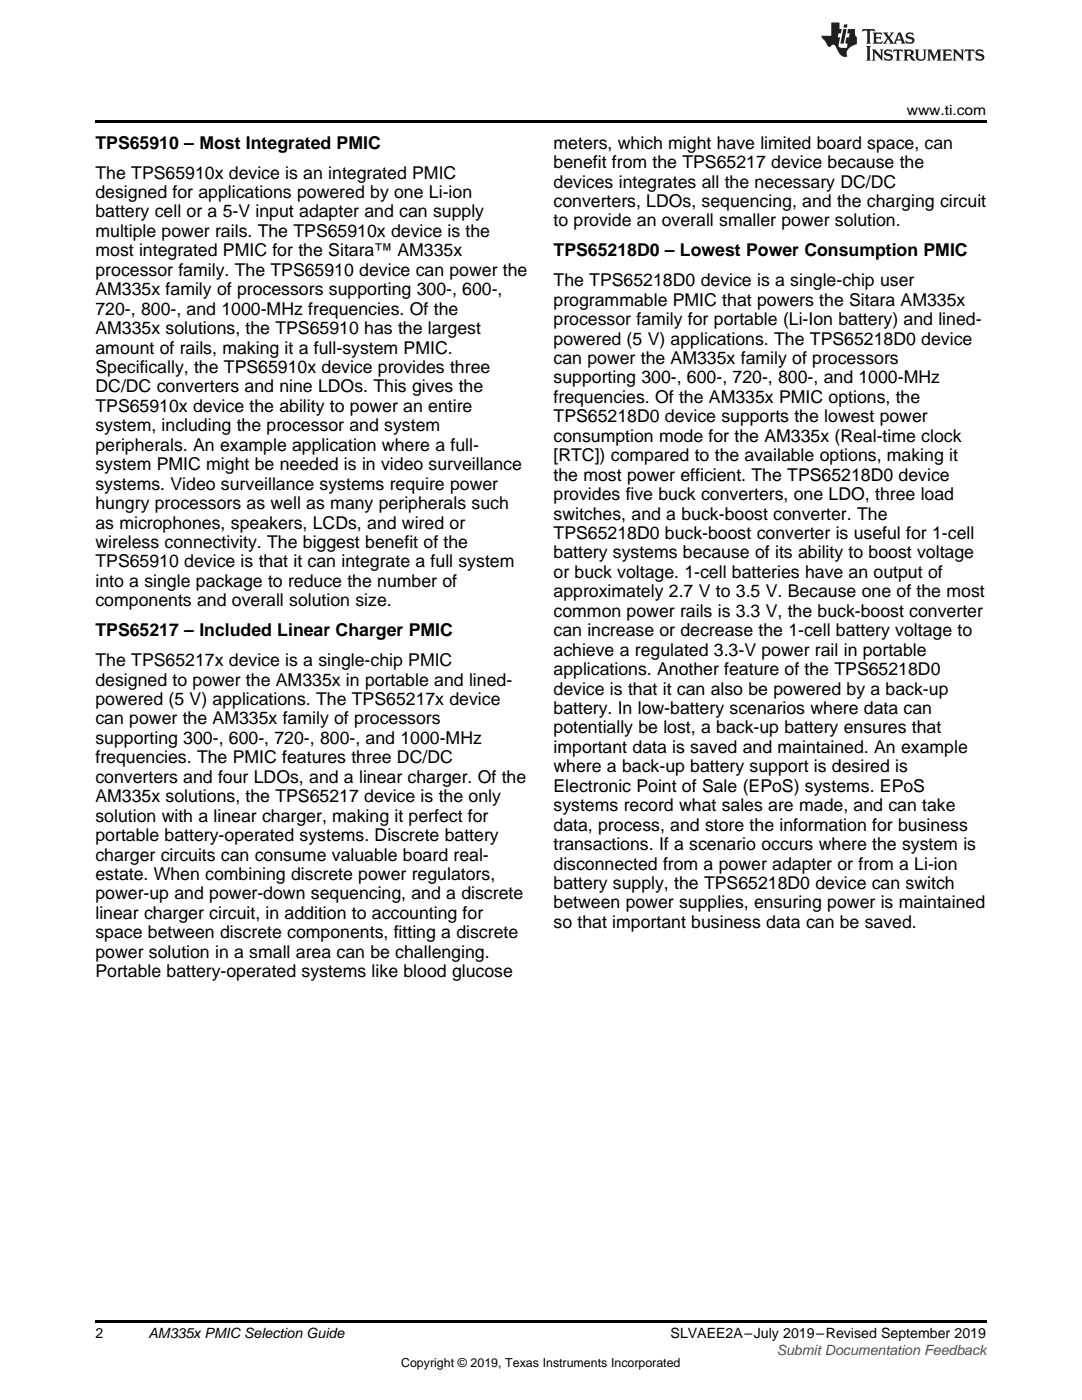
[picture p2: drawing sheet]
<svg xmlns="http://www.w3.org/2000/svg" width="216mm" height="279mm" viewBox="0 0 216 279" stroke-linecap="round" stroke-linejoin="round" font-family="sans-serif">
<defs><g id="words">
<g font-size="3.5">
<text x="19" y="29.7">TPS65910 – Most Integrated PMIC</text>
<text x="110.5" y="29.7">meters, which might have limited board space, can</text>
<text x="19" y="35.6">The TPS65910x device is an integrated PMIC</text>
<text x="110.5" y="33.5">benefit from the TPS65217 device because the</text>
<text x="19" y="39.5">designed for applications powered by one Li-ion</text>
<text x="110.5" y="37.4">devices integrates all the necessary DC/DC</text>
<text x="110.5" y="41.3">converters, LDOs, sequencing, and the charging circuit</text>
<text x="19" y="43.4">battery cell or a 5-V input adapter and can supply</text>
<text x="19" y="47.3">multiple power rails. The TPS65910x device is the</text>
<text x="110.5" y="45.2">to provide an overall smaller power solution.</text>
<text x="19" y="51.2">most integrated PMIC for the Sitara™ AM335x</text>
<text x="110.5" y="51.2">TPS65218D0 – Lowest Power Consumption PMIC</text>
<text x="19" y="55">processor family. The TPS65910 device can power the</text>
<text x="19" y="58.9">AM335x family of processors supporting 300-, 600-,</text>
<text x="110.5" y="57.1">The TPS65218D0 device is a single-chip user</text>
<text x="19" y="62.8">720-, 800-, and 1000-MHz frequencies. Of the</text>
<text x="110.5" y="61">programmable PMIC that powers the Sitara AM335x</text>
<text x="110.5" y="64.9">processor family for portable (Li-Ion battery) and lined-</text>
<text x="19" y="66.7">AM335x solutions, the TPS65910 has the largest</text>
<text x="19" y="70.6">amount of rails, making it a full-system PMIC.</text>
<text x="110.5" y="68.8">powered (5 V) applications. The TPS65218D0 device</text>
<text x="19" y="74.4">Specifically, the TPS65910x device provides three</text>
<text x="110.5" y="72.6">can power the AM335x family of processors</text>
<text x="110.5" y="76.5">supporting 300-, 600-, 720-, 800-, and 1000-MHz</text>
<text x="19" y="78.3">DC/DC converters and nine LDOs. This gives the</text>
<text x="19" y="82.2">TPS65910x device the ability to power an entire</text>
<text x="110.5" y="80.4">frequencies. Of the AM335x PMIC options, the</text>
<text x="19" y="86.1">system, including the processor and system</text>
<text x="19" y="90">peripherals. An example application where a full-</text>
<text x="110.5" y="84.3">TPS65218D0 device supports the lowest power</text>
<text x="110.5" y="88.2">consumption mode for the AM335x (Real-time clock</text>
<text x="19" y="93.8">system PMIC might be needed is in video surveillance</text>
<text x="110.5" y="92">[RTC]) compared to the available options, making it</text>
<text x="110.5" y="95.9">the most power efficient. The TPS65218D0 device</text>
<text x="19" y="97.7">systems. Video surveillance systems require power</text>
<text x="19" y="101.6">hungry processors as well as many peripherals such</text>
<text x="110.5" y="99.8">provides five buck converters, one LDO, three load</text>
<text x="19" y="105.5">as microphones, speakers, LCDs, and wired or</text>
<text x="110.5" y="103.7">switches, and a buck-boost converter. The</text>
<text x="110.5" y="107.6">TPS65218D0 buck-boost converter is useful for 1-cell</text>
<text x="19" y="109.4">wireless connectivity. The biggest benefit of the</text>
<text x="19" y="113.2">TPS65910 device is that it can integrate a full system</text>
<text x="110.5" y="111.4">battery systems because of its ability to boost voltage</text>
<text x="19" y="117.1">into a single package to reduce the number of</text>
<text x="110.5" y="115.3">or buck voltage. 1-cell batteries have an output of</text>
<text x="110.5" y="119.2">approximately 2.7 V to 3.5 V. Because one of the most</text>
<text x="19" y="121">components and overall solution size.</text>
<text x="110.5" y="123.1">common power rails is 3.3 V, the buck-boost converter</text>
<text x="19" y="127">TPS65217 – Included Linear Charger PMIC</text>
<text x="110.5" y="127">can increase or decrease the 1-cell battery voltage to</text>
<text x="110.5" y="130.8">achieve a regulated 3.3-V power rail in portable</text>
<text x="19" y="132.9">The TPS65217x device is a single-chip PMIC</text>
<text x="19" y="136.8">designed to power the AM335x in portable and lined-</text>
<text x="110.5" y="134.7">applications. Another feature of the TPS65218D0</text>
<text x="19" y="140.7">powered (5 V) applications. The TPS65217x device</text>
<text x="110.5" y="138.6">device is that it can also be powered by a back-up</text>
<text x="110.5" y="142.5">battery. In low-battery scenarios where data can</text>
<text x="19" y="144.6">can power the AM335x family of processors</text>
<text x="19" y="148.4">supporting 300-, 600-, 720-, 800-, and 1000-MHz</text>
<text x="110.5" y="146.4">potentially be lost, a back-up battery ensures that</text>
<text x="19" y="152.3">frequencies. The PMIC features three DC/DC</text>
<text x="110.5" y="150.2">important data is saved and maintained. An example</text>
<text x="110.5" y="154.1">where a back-up battery support is desired is</text>
<text x="19" y="156.2">converters and four LDOs, and a linear charger. Of the</text>
<text x="19" y="160.1">AM335x solutions, the TPS65217 device is the only</text>
<text x="110.5" y="158">Electronic Point of Sale (EPoS) systems. EPoS</text>
<text x="110.5" y="161.9">systems record what sales are made, and can take</text>
<text x="19" y="164">solution with a linear charger, making it perfect for</text>
<text x="19" y="167.9">portable battery-operated systems. Discrete battery</text>
<text x="110.5" y="165.8">data, process, and store the information for business</text>
<text x="19" y="171.7">charger circuits can consume valuable board real-</text>
<text x="110.5" y="169.7">transactions. If a scenario occurs where the system is</text>
<text x="110.5" y="173.5">disconnected from a power adapter or from a Li-ion</text>
<text x="19" y="175.6">estate. When combining discrete power regulators,</text>
<text x="19" y="179.5">power-up and power-down sequencing, and a discrete</text>
<text x="110.5" y="177.4">battery supply, the TPS65218D0 device can switch</text>
<text x="19" y="183.4">linear charger circuit, in addition to accounting for</text>
<text x="110.5" y="181.3">between power supplies, ensuring power is maintained</text>
<text x="110.5" y="185.2">so that important business data can be saved.</text>
<text x="19" y="187.3">space between discrete components, fitting a discrete</text>
<text x="19" y="191.1">power solution in a small area can be challenging.</text>
<text x="19" y="195">Portable battery-operated systems like blood glucose</text>
</g>
<g font-size="2.8">
<text x="180.9" y="23">www.ti.com</text>
<text x="19" y="267">2</text>
<text x="29.6" y="267.1">AM335x PMIC Selection Guide</text>
<text x="133.8" y="267.1">SLVAEE2A–July 2019–Revised September 2019</text>
</g>
<text font-size="2.8" fill="#00f" x="155" y="270.4">Submit Documentation Feedback</text>
<text font-size="2.5" x="80" y="272.7">Copyright © 2019, Texas Instruments Incorporated</text>
</g></defs>
<path d="M19 24h177.8v.6h-177.8zM19 263.5h177.8v.6h-177.8z" fill="#000"/>
<g fill="#231f20">
<path d="M172.1 5.8l-.1 .6 .5-.3h.5v.2v2.1l-.2 .3h1l-.2-.3v-2.1v-.2h.6l.4 .3-.1-.6zM174.1 6.5l.3 .4v1.5l-.3 .3h1.9l.1-.5a1.04 1.04 0 0 1-1.3 .1v-.6h.6l.4 .2v-.7l-.4 .2h-.6l.1-.6h.7l.4 .2-.1-.5zM176.1 6.5l.9 1.1-.9 1.1h.8l-.1-.2 .4-.7 .4 .7-.2 .2h1.6l-.2-.2 .1-.4h.9l.2 .4-.2 .2h.9l-.2-.3-.8-1.9h-.5l-.9 2.1-.7-1.1 .8-1h-.8l.1 .3-.3 .5-.4-.6 .2-.2zM179.4 6.9l.3 .9h-.7zM180.9 6.6a.63 .63 0 0 0-.2 .7 .63 .63 0 0 0 .6 .4l.6 .2 .1 .2a.75 .75 0 0 1-.7 .4 .75 .75 0 0 1-.6-.5l.1 .7 .2-.1a1.11 1.11 0 0 0 1.5-.5 1.13 1.13 0 0 0-1.3-.9l-.1-.3a1.04 1.04 0 0 1 1.2 .2l-.1-.6-.2 .1-.5-.1zM172.8 9.2l.3 .3v2.2l-.3 .4h1l-.2-.4v-2.2l.2-.3zM174 9.9l.2 .3v1.5l-.2 .4h.7l-.2-.4v-1.3l1.6 1.7v-1.9l.2-.3h-.7l.2 .3v.9l-1.2-1.2zM176.6 10a.62 .62 0 0 0-.2 .7 .62 .62 0 0 0 .6 .4l.6 .2 .1 .2a.76 .76 0 0 1-.7 .4 .76 .76 0 0 1-.6-.5l.1 .7 .1-.1a1.11 1.11 0 0 0 1.6-.6 1.13 1.13 0 0 0-1.3-.8l-.1-.3a1.04 1.04 0 0 1 1.2 .1l-.1-.5-.2 .1-.5-.2zM178.3 9.9l-.1 .6a.61 .61 0 0 1 .7-.3v1.5l-.2 .4h1l-.3-.4v-1.5a.63 .63 0 0 1 .8 .3l-.1-.6zM180.3 9.9l.2 .3v1.5l-.2 .4h.9l-.2-.2v-.7l.6 .2a.76 .76 0 0 0 1.1 .6l-1-.9a.58 .58 0 0 0 .6-.6 .58 .58 0 0 0-.5-.6zM181 10.2l.1-.1a.45 .45 0 0 1 .6 .1 .45 .45 0 0 1 .1 .5l-.8 .2zM182.5 9.9l.2 .2a2.17 2.17 0 0 0 .4 1.9 .99 .99 0 0 0 1.6-.7v-1.1l.2-.3h-.8l.2 .2a1.92 1.92 0 0 1-.2 1.7 .6 .6 0 0 1-.9-.5v-1.1l.2-.3zM185 9.9l.2 .3v1.5l-.2 .4h.7l-.2-.4v-1.4l.8 1.8 .8-1.8v1.4l-.2 .4h1l-.3-.4v-1.5l.3-.3h-.8l-.7 1.4-.6-1.4zM188 9.9l.2 .3v1.5l-.2 .4h1.8l.2-.6a1.04 1.04 0 0 1-1.3 .2v-.6h.6l.4 .1v-.6l-.4 .2h-.6l.1-.6h.7l.4 .2-.1-.5zM190.1 9.9l.2 .3v1.5l-.2 .4h.7l-.2-.4v-1.3l1.6 1.7v-1.9l.2-.3h-.7l.2 .3v.9l-1.1-1.2zM192.6 9.9l-.1 .6a.61 .61 0 0 1 .7-.3v1.5l-.2 .4h.9l-.2-.4v-1.5a.63 .63 0 0 1 .8 .3l-.2-.6zM194.9 10a.62 .62 0 0 0-.2 .7 .62 .62 0 0 0 .6 .4l.5 .2 .2 .2a.76 .76 0 0 1-.7 .4 .76 .76 0 0 1-.7-.5l.2 .7 .1-.1a1.11 1.11 0 0 0 1.5-.6 1.13 1.13 0 0 0-1.2-.8l-.1-.3a1.04 1.04 0 0 1 1.2 .1l-.2-.5-.2 .1-.5-.2z"/>
<path d="M165.9 4.5v2.6h-2l.1 .4 .8 .9a.91 .91 0 0 0 .9 .9 .56 .56 0 0 1 .5-.4 .56 .56 0 0 1 .5 .3l.4 .8a1.53 1.53 0 0 0 2 1.3 1.54 1.54 0 0 1 1-2.1l.9-.4-.1-1.4a1.52 1.52 0 0 1-.3-1.6h-1.4l-.2 .9h.5l-.1 .8h-.5l-.2 .9v.2l.4 .1-.1 .9a1.93 1.93 0 0 1-1.7-.3l.3-1.8h-.4l.1-.8h.5l.2-.9h-.5v-1.3zM168.3 5.8l-.6 2.9h.7l.5-2.9zM168.4 4.9l-.1 .6h.7l.1-.6z"/>
</g>
<use href="#words"/>
</svg>
